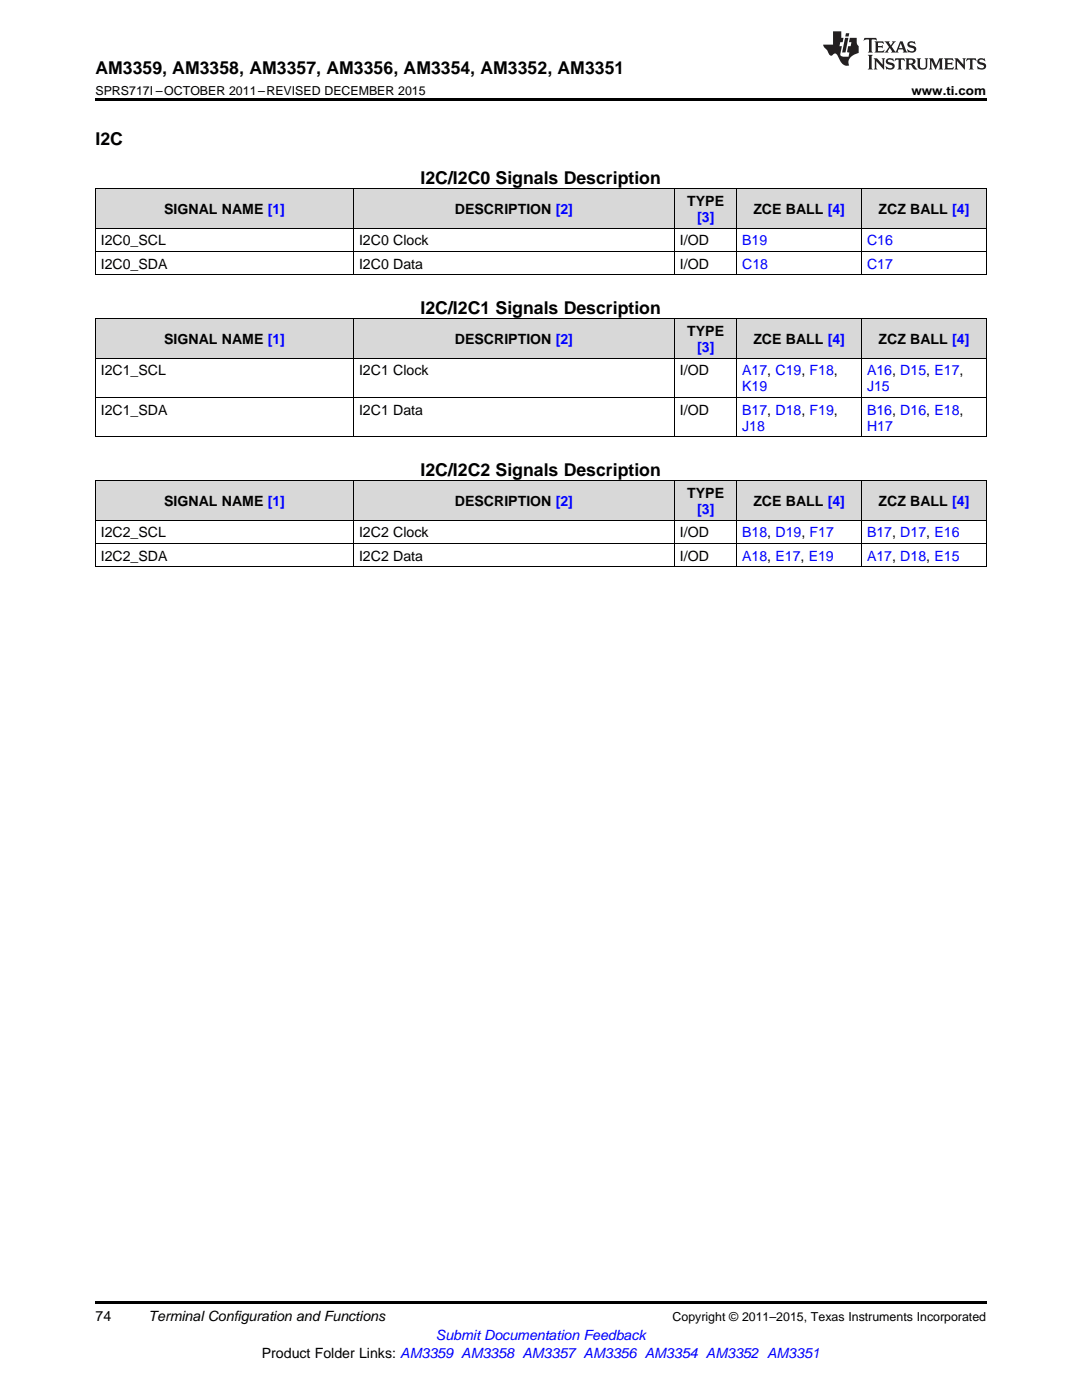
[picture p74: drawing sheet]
<svg xmlns="http://www.w3.org/2000/svg" width="216mm" height="279mm" viewBox="0 0 216 279" stroke-linecap="round" stroke-linejoin="round" font-family="sans-serif">
<defs><g id="words">
<g font-size="3.5">
<text x="19" y="14.8">AM3359, AM3358, AM3357, AM3356, AM3354, AM3352, AM3351</text>
<text x="19" y="28.9">I2C</text>
<text x="83.9" y="36.7">I2C/I2C0 Signals Description</text>
<text x="83.9" y="62.7">I2C/I2C1 Signals Description</text>
<text x="83.9" y="95">I2C/I2C2 Signals Description</text>
</g>
<g font-size="2.8">
<text x="137.1" y="41.1">TYPE</text>
<text x="32.8" y="42.7">SIGNAL NAME [1]</text>
<text x="90.8" y="42.7">DESCRIPTION [2]</text>
<text x="150.3" y="42.7">ZCE BALL [4]</text>
<text x="175.3" y="42.7">ZCZ BALL [4]</text>
<text x="20.1" y="49">I2C0_SCL</text>
<text x="20.1" y="53.6">I2C0_SDA</text>
<text x="71.6" y="49">I2C0 Clock</text>
<text x="71.6" y="53.6">I2C0 Data</text>
<text x="135.7" y="49">I/OD</text>
<text x="135.7" y="53.6">I/OD</text>
<text x="32.8" y="68.7">SIGNAL NAME [1]</text>
<text x="90.8" y="68.7">DESCRIPTION [2]</text>
<text x="137.1" y="67.1">TYPE</text>
<text x="150.3" y="68.7">ZCE BALL [4]</text>
<text x="175.3" y="68.7">ZCZ BALL [4]</text>
<text x="20.1" y="74.9">I2C1_SCL</text>
<text x="71.6" y="74.9">I2C1 Clock</text>
<text x="135.7" y="74.9">I/OD</text>
<text x="20.1" y="82.8">I2C1_SDA</text>
<text x="71.6" y="82.8">I2C1 Data</text>
<text x="135.7" y="82.8">I/OD</text>
<text x="32.8" y="101">SIGNAL NAME [1]</text>
<text x="90.8" y="101">DESCRIPTION [2]</text>
<text x="137.1" y="99.4">TYPE</text>
<text x="150.3" y="101">ZCE BALL [4]</text>
<text x="175.3" y="101">ZCZ BALL [4]</text>
<text x="20.1" y="107.2">I2C2_SCL</text>
<text x="71.6" y="107.2">I2C2 Clock</text>
<text x="135.7" y="107.2">I/OD</text>
<text x="20.1" y="111.9">I2C2_SDA</text>
<text x="71.6" y="111.9">I2C2 Data</text>
<text x="135.7" y="111.9">I/OD</text>
<text x="19" y="263.6">74</text>
<text x="29.6" y="263.6">Terminal Configuration and Functions</text>
<text x="52.2" y="270.9">Product Folder Links: AM3359 AM3358 AM3357 AM3356 AM3354 AM3352 AM3351</text>
</g>
<g font-size="2.8" fill="#00f">
<text x="139.1" y="44.3">[3]</text>
<text x="148.1" y="49">B19</text>
<text x="148.1" y="53.6">C18</text>
<text x="173" y="49">C16</text>
<text x="173" y="53.6">C17</text>
<text x="139.1" y="70.3">[3]</text>
<text x="148.1" y="74.9">A17, C19, F18,</text>
<text x="173" y="74.9">A16, D15, E17,</text>
<text x="148.1" y="78.1">K19</text>
<text x="148.1" y="82.8">B17, D18, F19,</text>
<text x="173" y="78.1">J15</text>
<text x="173" y="82.8">B16, D16, E18,</text>
<text x="148.1" y="85.9">J18</text>
<text x="173" y="85.9">H17</text>
<text x="139.1" y="102.6">[3]</text>
<text x="148.1" y="107.2">B18, D19, F17</text>
<text x="173" y="107.2">B17, D17, E16</text>
<text x="148.1" y="111.9">A18, E17, E19</text>
<text x="173" y="111.9">A17, D18, E15</text>
<text x="87" y="267.4">Submit Documentation Feedback</text>
</g>
<g font-size="2.5">
<text x="19" y="19">SPRS717I –OCTOBER 2011–REVISED DECEMBER 2015</text>
<text x="181.9" y="19">www.ti.com</text>
<text x="134.2" y="263.6">Copyright © 2011–2015, Texas Instruments Incorporated</text>
</g>
</g></defs>
<g fill="#d8d8d8">
<path d="M19 96h51.6v7.9h-51.6z"/>
<path d="M70.6 96h64v7.9h-64z"/>
<path d="M134.6 96h12.4v7.9h-12.4z"/>
<path d="M147 96h24.9v7.9h-24.9z"/>
<path d="M171.9 96h24.9v7.9h-24.9z"/>
<path d="M19 63.7h51.6v7.8h-51.6z"/>
<path d="M70.6 63.7h64v7.8h-64z"/>
<path d="M134.6 63.7h12.4v7.8h-12.4z"/>
<path d="M147 63.7h24.9v7.8h-24.9z"/>
<path d="M171.9 63.7h24.9v7.8h-24.9z"/>
<path d="M19 37.7h51.6v7.9h-51.6z"/>
<path d="M70.6 37.7h64v7.9h-64z"/>
<path d="M134.6 37.7h12.4v7.9h-12.4z"/>
<path d="M147 37.7h24.9v7.9h-24.9z"/>
<path d="M171.9 37.7h24.9v7.9h-24.9z"/>
</g>
<path d="M19 19.5h177.8v.5h-177.8zM19 259.7h177.8v.5h-177.8z" fill="#000"/>
<g fill="none" stroke="#000" stroke-width=".2">
<path d="M19 37.7h177.8M19.1 37.7v17.2M70.5 37.7v17.2M134.6 37.7v17.2M147 37.7v17.2M171.9 37.7v17.2M196.8 37.7v17.2M19 54.8h177.8M19 50.2h177.8M19 45.5h177.8M19 79.3h177.8M19 71.5h177.8"/>
<path d="M19 63.7h177.8M19.1 63.7v23.5M70.5 63.7v23.5M134.6 63.7v23.5M147 63.7v23.5M171.9 63.7v23.5M196.8 63.7v23.5M19 96h177.8M19 87.2h177.8M19.1 96v17.2M70.5 96v17.2M134.6 96v17.2"/>
<path d="M147 96v17.2M171.9 96v17.2M196.8 96v17.2M19 113.1h177.8M19 108.5h177.8M19 103.8h177.8"/>
</g>
<g fill="#231f20">
<path d="M172.5 7.6l-.1 .5 .4-.2h.6v.1v2.1l-.2 .4h.9l-.2-.4v-2.1l.1-.1h.5l.5 .2-.2-.5zM174.5 8.3l.2 .3v1.5l-.2 .4h1.8l.2-.6a1.04 1.04 0 0 1-1.3 .2v-.7h.6l.3 .2v-.6l-.3 .2h-.6v-.6l.8-.1 .4 .3-.2-.5zM176.5 8.3l.9 1.1-.9 1.1h.8l-.2-.2 .4-.7 .5 .7-.2 .2h1.5l-.2-.2 .2-.4h.9l.1 .4-.2 .2h1l-.3-.3-.7-1.9h-.5l-.9 2-.8-1 .9-1h-.8l.1 .3-.4 .5-.3-.6 .1-.2zM179.7 8.6l.4 1h-.7zM181.3 8.4a.63 .63 0 0 0-.2 .7 .63 .63 0 0 0 .6 .4l.6 .2 .1 .2a.75 .75 0 0 1-.7 .4 .75 .75 0 0 1-.6-.5l.1 .7 .1-.1a1.11 1.11 0 0 0 1.5-.6 1.13 1.13 0 0 0-1.2-.8l-.1-.4a1.04 1.04 0 0 1 1.2 .2l-.2-.5-.2 .1-.4-.2zM173.2 10.9l.2 .4v2.2l-.2 .4h1l-.3-.4v-2.2l.3-.4zM174.3 11.6l.3 .4v1.5l-.3 .4h.8l-.2-.4v-1.3l1.5 1.7v-1.9l.2-.4h-.7l.2 .4v.9l-1.1-1.3zM177 11.8a.62 .62 0 0 0-.2 .7 .62 .62 0 0 0 .6 .4l.6 .1 .1 .3a.76 .76 0 0 1-.7 .3 .76 .76 0 0 1-.7-.4l.2 .7 .1-.1a1.11 1.11 0 0 0 1.5-.6 1.13 1.13 0 0 0-1.2-.8l-.1-.4a1.04 1.04 0 0 1 1.2 .2l-.2-.6-.2 .1-.5-.1zM178.7 11.6l-.2 .6a.61 .61 0 0 1 .8-.3v1.6l-.2 .4h.9l-.2-.4v-1.6a.63 .63 0 0 1 .7 .3l-.1-.6zM180.6 11.6l.3 .4v1.5l-.3 .4h1l-.2-.2-.1-.8 .6 .2a.76 .76 0 0 0 1.2 .7l-1-1a.58 .58 0 0 0 .6-.5 .58 .58 0 0 0-.5-.6zM181.4 11.9h.1a.45 .45 0 0 1 .5 .1 .45 .45 0 0 1 .1 .5l-.8 .2zM182.9 11.6l.2 .2a2.17 2.17 0 0 0 .3 1.9 .99 .99 0 0 0 1.6-.6v-1.1l.2-.4h-.7l.2 .2a1.92 1.92 0 0 1-.2 1.8 .6 .6 0 0 1-.9-.5v-1.1l.2-.4zM185.4 11.6l.2 .4v1.5l-.2 .4h.7l-.2-.4v-1.4l.8 1.8 .8-1.8v1.4l-.2 .4h.9l-.2-.4v-1.5l.2-.4h-.8l-.6 1.5-.6-1.5zM188.4 11.6l.2 .4v1.5l-.2 .4h1.8l.1-.6a1.04 1.04 0 0 1-1.2 .1v-.6h.5l.4 .2v-.6l-.4 .2h-.5v-.7h.8l.3 .3-.1-.6zM190.5 11.6l.2 .4v1.5l-.2 .4h.7l-.2-.4v-1.3l1.5 1.7v-1.9l.2-.4h-.7l.2 .4v.9l-1.1-1.3zM192.9 11.6l-.1 .6a.61 .61 0 0 1 .7-.3l.1 1.6-.3 .4h1l-.3-.4 .1-1.6a.63 .63 0 0 1 .7 .3l-.1-.6zM195.2 11.8a.62 .62 0 0 0-.2 .7 .62 .62 0 0 0 .6 .4l.6 .1 .1 .3a.76 .76 0 0 1-.7 .3 .76 .76 0 0 1-.6-.4l.1 .7 .1-.1a1.11 1.11 0 0 0 1.6-.6 1.13 1.13 0 0 0-1.3-.8l-.1-.4a1.04 1.04 0 0 1 1.2 .2l-.1-.6-.2 .1-.5-.1z"/>
<path d="M166.2 6.3v2.6h-1.9v.4l.8 .9a.91 .91 0 0 0 1 .8 .56 .56 0 0 1 .5-.3 .56 .56 0 0 1 .5 .3l.4 .8a1.53 1.53 0 0 0 1.9 1.2 1.54 1.54 0 0 1 1-2.1l.9-.3v-1.4a1.52 1.52 0 0 1-.4-1.6h-1.3l-.2 .8h.5l-.2 .8h-.5l-.1 1v.2l.4 .1-.2 .8a1.93 1.93 0 0 1-1.6-.3l.3-1.8h-.5l.2-.8h.4l.2-.8h-.4v-1.3zM168.6 7.6l-.6 2.9h.7l.6-2.9zM168.8 6.6l-.1 .7h.6l.2-.7z"/>
</g>
<use href="#words"/>
</svg>
